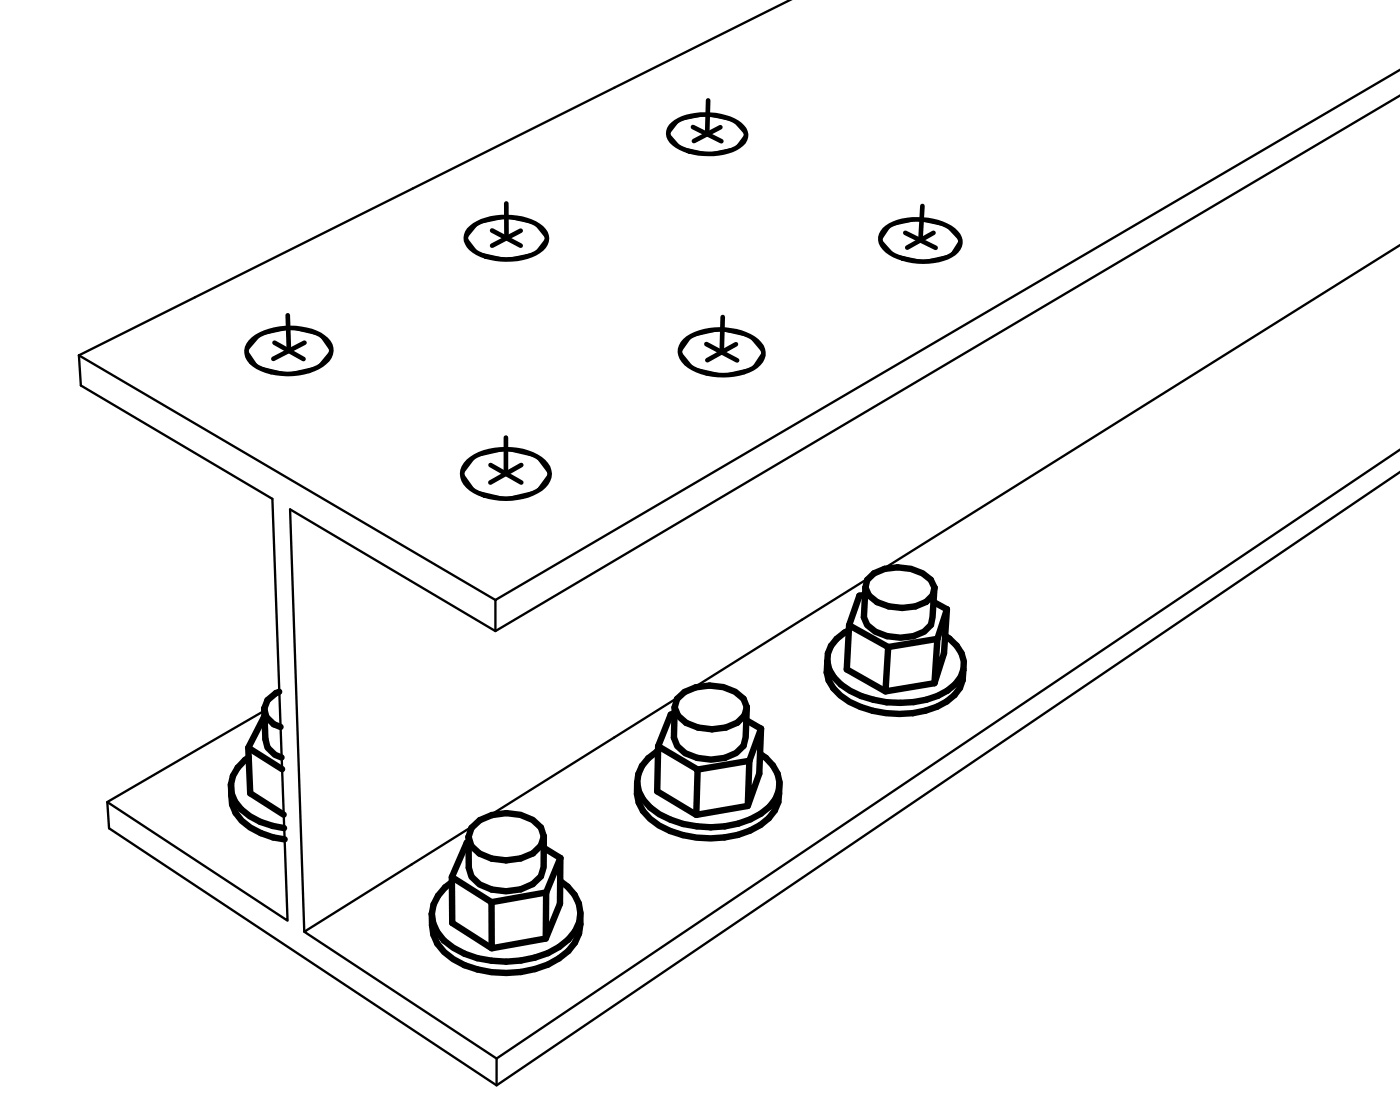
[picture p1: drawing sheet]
<svg xmlns="http://www.w3.org/2000/svg" width="152mm" height="122mm" viewBox="0 0 152 122" stroke-linecap="round" stroke-linejoin="round" font-family="sans-serif">
<!-- layer: Beams -->
<g fill="none" stroke="#000" stroke-width=".25">
<path d="M86.1 0l-77.5 38.7M73.9 13.1l2.9-.6 3.1 .6 1.3 1.5-1.1 1.5-3 .6-3-.6-1.4-1.5zM152.4 10.4l-98.5 58.3-22.3-13.3 1.5 46M152.4 7.6l-98.5 57.7v3.4M8.6 38.7l.2 3.3 20.9 12.3 1.6 45.9-19.6-12.9M8.6 38.7l45.3 26.6M28.3 36.4l3.3-.7 3.2 .7 1.3 1.8-1.5 1.8-3.3 .7-3.3-.8-1.2-1.7zM52 24.3l3.1-.7 3.1 .7 1.3 1.6-1.2 1.7-3.2 .6-3.1-.7-1.3-1.6zM75.2 36.6l3.2-.7 3.2 .7 1.5 1.7-1.2 1.8-3.2 .7-3.2-.7-1.5-1.8zM96.9 24.5l3-.6 3.1 .7 1.5 1.6-1 1.6-3 .7-3.2-.7-1.5-1.7zM152.4 26.6l-56.5 35.5M51.7 49.7l3.4-.8 3.3 .8 1.4 1.9-1.4 1.9-3.3 .8-3.4-.8-1.4-2z"/>
<path d="M152.4 51.3l-98.3 66.8-42.2-27.9-.2-2.9 17.1-9.9M152.4 48.9l-98.3 66.3v2.9M74 75.8l-20.9 13.1M94.7 62.9l-19.4 12.1M51.7 89.8l-18.6 11.6 21 13.8"/>
</g>
<g fill="none" stroke="#000" stroke-width=".7">
<path d="M28.8 77.1l.1 3.3 .2 1 .8 .8 .7 .3M28.8 77.1l.2 .9 .8 .8 .7 .3M28.8 78l-1.8 3.4 .2 4.9 3.7 2.4M30.4 75.3l-.4 .1-.9 .8-.3 .9M73.4 77.7l-.4 .1-1.4 3.4-.1 4.9 4.3 2.6M81.2 78.4l1.6 .9M81.3 77l-.1 3.2-.3 1-.8 .8a5.8 5.8 0 0 1-5.5 0l-.9-.8-.3-.9v-3.3M81.3 77l-.4-.9a5.3 5.3 0 0 0-6.4-.8l-.8 .8-.3 .9M81.3 77l-.3 .9-.7 .8a5.8 5.8 0 0 1-5.6 0l-.9-.8-.4-.9M82.8 79.3l-.1 4.9-1.3 3.5 .2-4.9M82.8 79.3l-1.2 3.5M90.1 72a4.3 4.3 0 0 0 2.4 3.2 11.5 11.5 0 0 0 9.6 .5 4.3 4.3 0 0 0 2.8-2.9 3.6 3.6 0 0 1-1.8 3.6 10.8 10.8 0 0 1-9.4 .5 5.9 5.9 0 0 1-3.5-2.8l-.2-.9z"/>
<path d="M92.4 68.6a4.2 4.2 0 0 0-2.3 2.5v.9M92.4 68.1l4.3 2.3-.3 4.9 5.3-.9M94.2 64.8h-.6l-1.2 3.3-.2 4.8 4.2 2.4M94.2 64l-.2 3.2 .4 .8a5.3 5.3 0 0 0 6.2 .8l.7-.8 .2-.8 .2-3.2M94.2 64l.2-.9 .7-.7a5.4 5.4 0 0 1 6.2 .7l.4 .9M94.2 64l.4 .8 .9 .7a5.8 5.8 0 0 0 5.3 0l.7-.7 .2-.8M101.6 65.5l1.5 .8M102 69.5l-5.3 .9M102.9 69.2a4.2 4.2 0 0 1 2 2.8v.8M103.1 66.3l-.3 4.8-1.1 3.3 .3-4.9M103.1 66.3l-1.1 3.2M25.1 85.4l.1 1.2a3.9 3.9 0 0 0 2 3.5l1.2 .6 1.3 .5 1.3 .2"/>
<path d="M25.1 85.4a3.8 3.8 0 0 0 2.1 3.4l1.1 .7 1.4 .4 1.2 .2M27 81.4l3.7 2.3M27.1 82.4a4.2 4.2 0 0 0-2 3M49.2 95.5l4.3 2.7v5l5.9-1M49.2 96a4.6 4.6 0 0 0-2.2 3.5M51 91.7h-.2l-1.6 3.8v5l4.3 2.7M59.2 92.3l1.8 1.1M59.2 91v3.4l-.3 1-.9 .8a5.9 5.9 0 0 1-5.8 .1l-.9-.9-.3-.9v-3.4M59.2 91l-.3-.9-.9-.9a5.9 5.9 0 0 0-5.8 .1l-.9 .8-.3 1M59.2 91l-.3 1-.9 .9a6 6 0 0 1-5.8 0l-.9-.8-.3-1M59.5 97.1l-6 1.1M61 95.9a4.2 4.2 0 0 1 2.1 4.5 5.9 5.9 0 0 1-3.5 3.3 11.6 11.6 0 0 1-10.3-.5 4.5 4.5 0 0 1-2.3-3.7"/>
<path d="M61 93.4v5l-1.6 3.8 .1-5.1M61 93.4l-1.5 3.7M63.2 99.4a4.8 4.8 0 0 1-2.3 4.9 11.5 11.5 0 0 1-11.6 .1 4.4 4.4 0 0 1-2.3-3.7v-1.2M71.6 81.2l4.3 2.6-.1 4.9 5.6-1M71.6 81.8a4.2 4.2 0 0 0-2.2 3.4M81.6 82.8l-5.7 1M82.7 82a4.2 4.2 0 0 1 2.2 3.1 3.8 3.8 0 0 1-2.1 3.5 11.2 11.2 0 0 1-11 0 4.4 4.4 0 0 1-2.4-3.4M84.9 85.1l-.1 1.2a3.9 3.9 0 0 1-2 3.5 11.3 11.3 0 0 1-11 .1 4.4 4.4 0 0 1-2.4-4.7"/>
</g>
<g fill="none" stroke="#000" stroke-width=".51">
<path d="M73 13.7a5.3 5.3 0 0 1 4.4-1.2 4.9 4.9 0 0 1 3.6 1.6 1.31 1.31 0 0 1-.6 1.8 7 7 0 0 1-7-.3 1.3 1.3 0 0 1-.4-1.9zM75.4 13.8l3.1 1.6M77.1 10.9l-.1 3.7M78.4 13.9l-2.9 1.5M27.3 37.2a5.9 5.9 0 0 1 4.3-1.5 5.3 5.3 0 0 1 4.2 1.5 1.54 1.54 0 0 1-.4 2.2 7.1 7.1 0 0 1-7.7 .3 1.61 1.61 0 0 1-.4-2.5zM29.9 37.3l3.1 1.8M31.3 34.3l.2 3.9M33.1 37.3l-3.3 1.8M51.1 25a6.1 6.1 0 0 1 5.2-1.3 4.2 4.2 0 0 1 3.1 1.6 1.52 1.52 0 0 1-.8 2.1 7.2 7.2 0 0 1-7-.1 1.49 1.49 0 0 1-.5-2.3zM53.6 25.1l3.1 1.6M55.1 22.1v3.8M56.7 25.1l-3.1 1.6"/>
<path d="M74.5 37.1a6.5 6.5 0 0 1 5.6-1l.6 .1a3.5 3.5 0 0 1 2.3 1.8 1.8 1.8 0 0 1-1.1 2.1 7.1 7.1 0 0 1-7.2-.5 1.58 1.58 0 0 1-.2-2.5zM76.9 37.5l3.3 1.7M78.7 34.5l-.1 3.8M80.1 37.5l-3.1 1.7M96.3 25a5.9 5.9 0 0 1 4.7-1.1 4.9 4.9 0 0 1 3.3 1.7 1.51 1.51 0 0 1-.8 2.2 7.1 7.1 0 0 1-6.9-.5 1.46 1.46 0 0 1-.3-2.3zM98.5 25.3l3.4 1.7M100.4 22.4l-.2 3.7M101.6 25.3l-2.8 1.7M51 50.2a6.9 6.9 0 0 1 5.9-1.1 3.6 3.6 0 0 1 2.9 2.1 2.05 2.05 0 0 1-1.4 2.3 7.3 7.3 0 0 1-7.1-.3 1.83 1.83 0 0 1-.3-3zM53.4 50.6l3.3 1.9M55.1 47.6v4M56.7 50.6l-3.3 1.9"/>
</g>
</svg>
